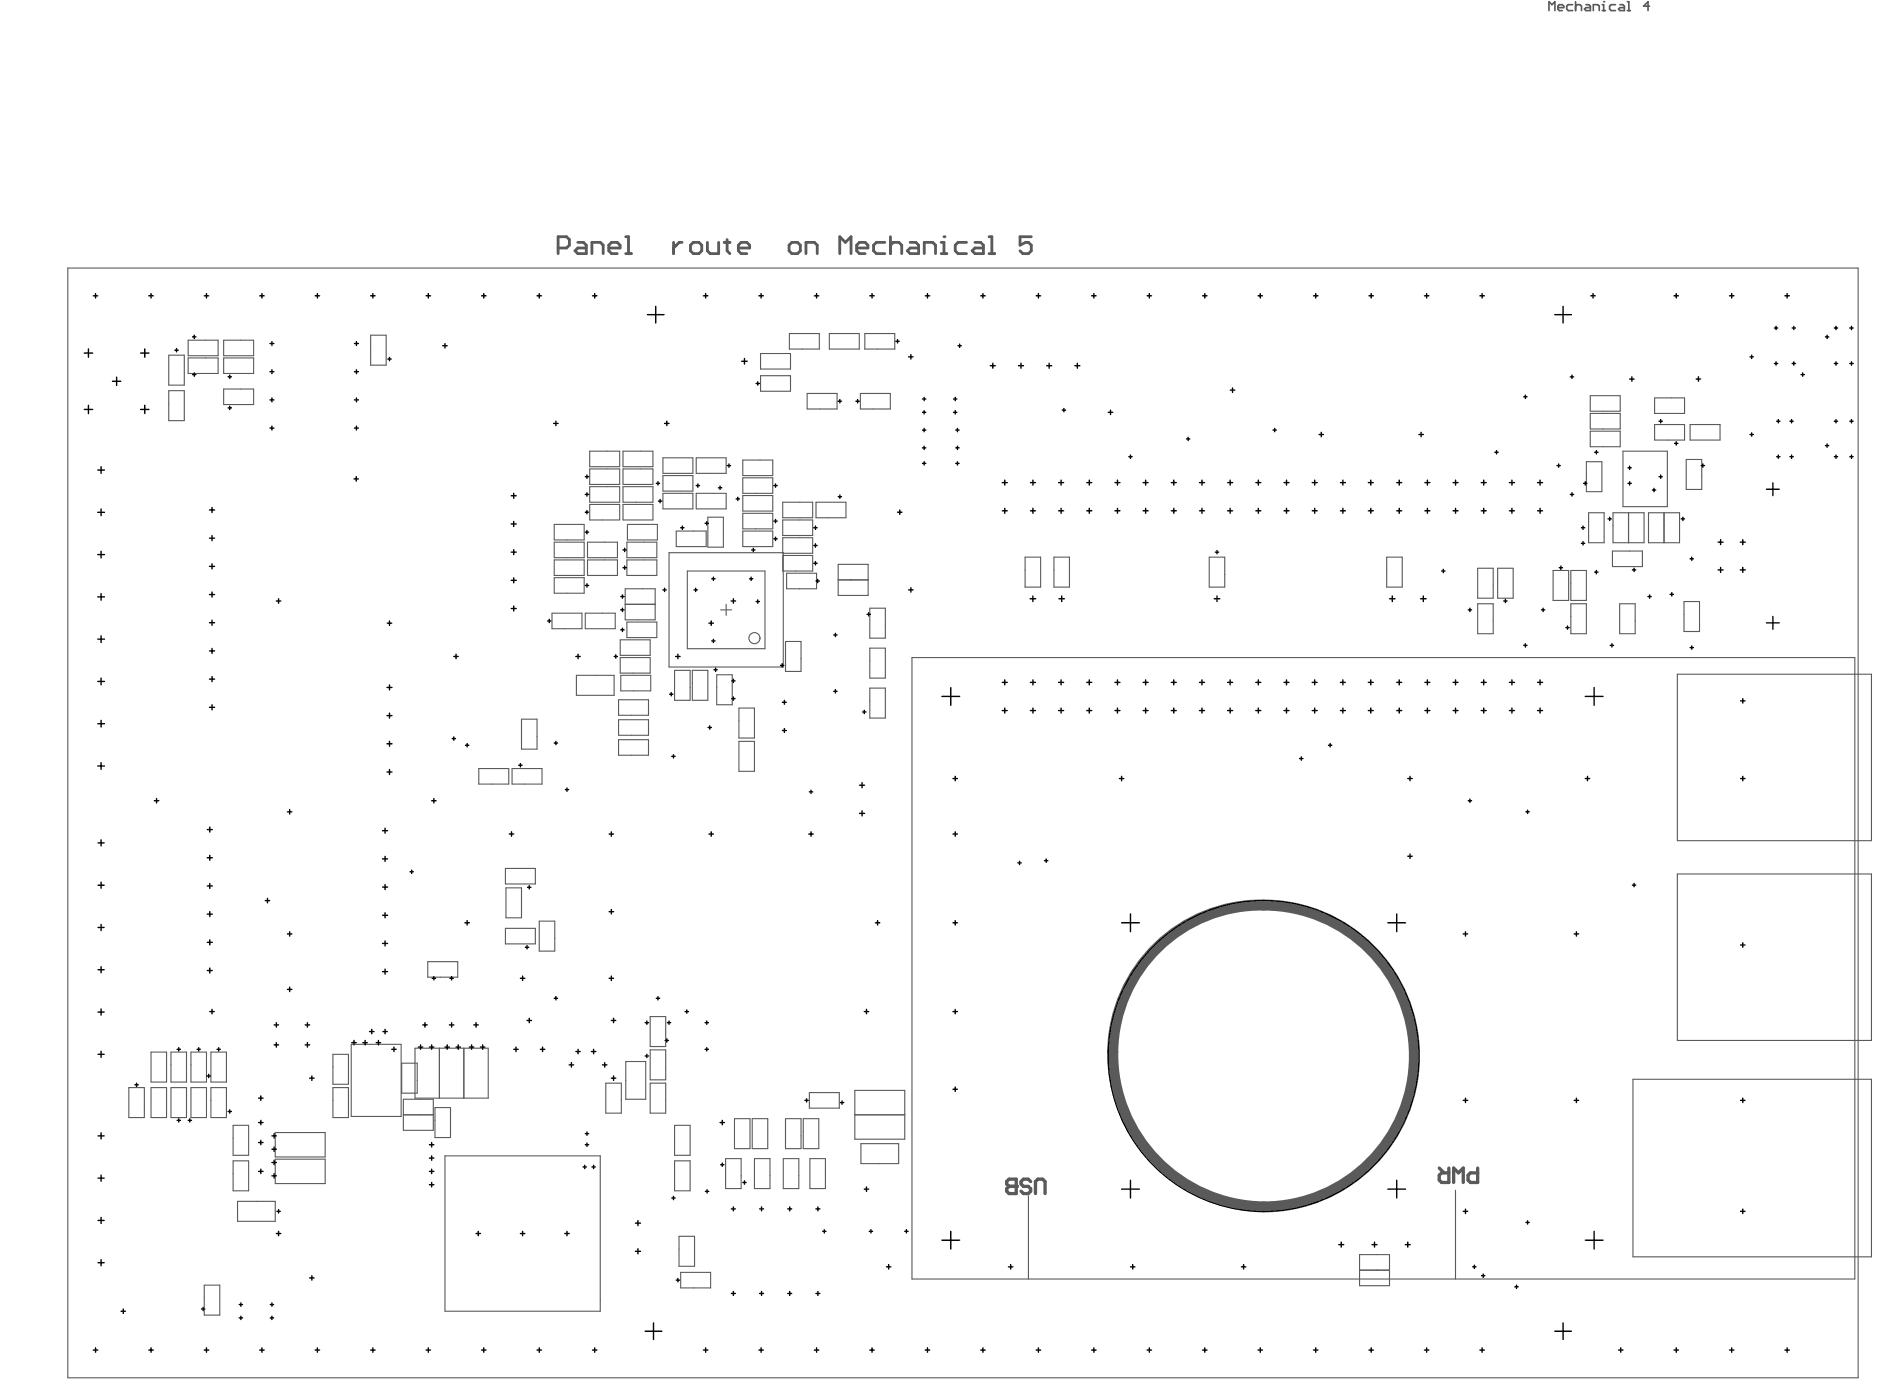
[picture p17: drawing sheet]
<svg xmlns="http://www.w3.org/2000/svg" width="567mm" height="416mm" viewBox="0 0 567 416" stroke-linecap="round" stroke-linejoin="round" font-family="sans-serif">
<g fill="none" stroke="#5a5a5a" stroke-width=".33">
<path d="M20.3 80.4h537.1v332.7h-537.1zM50.6 106.5h4.7v9h-4.7zM50.6 117.1h4.7v9h-4.7zM56.4 102h9v4.7h-9zM56.4 107.3h9v4.7h-9zM67.1 102h9v4.7h-9zM67.1 107.3h9v4.7h-9zM67.1 116.6h9v4.7h-9zM111.2 100.5h4.6v9h-4.6zM228.1 106h9v4.7h-9zM228.1 112.7h9v4.6h-9zM236.8 100h9v4.7h-9z"/>
<path d="M242.1 118h9v4.6h-9zM248.8 100h8.9v4.7h-8.9zM258.1 118h9v4.6h-9zM259.4 100h9v4.7h-9zM477 118.6h9v4.7h-9zM496.3 119.3h9v4.7h-9zM176.9 135.3h9v4.6h-9zM186.9 135.3h9v4.6h-9zM198.8 137.3h9v4.6h-9zM208.8 137.3h9v4.6h-9zM222.8 137.9h9v4.7h-9zM475.8 138.4h4.7v9h-4.7z"/>
<path d="M477 124h9v4.6h-9zM477 129.3h9v4.6h-9zM486.8 135.3h13.3v16.6h-13.3zM496.3 127.3h9v4.6h-9zM505.8 137.8h4.6v9h-4.6zM507 127.3h8.9v4.6h-8.9zM166.2 157.2h9v4.7h-9zM176.9 151.2h9v4.7h-9zM176.9 145.9h9v4.7h-9zM176.9 140.6h9v4.7h-9zM186.9 151.2h9v4.7h-9zM186.9 145.9h9v4.7h-9z"/>
<path d="M186.9 140.6h9v4.7h-9zM188.2 157.2h9v4.7h-9zM198.8 147.9h9v4.7h-9zM198.8 142.6h9v4.7h-9zM202.8 159.2h9v4.7h-9zM208.8 147.9h9v4.7h-9zM212.3 155.1h4.7v9h-4.7zM222.8 143.3h9v4.6h-9zM222.8 148.6h9v4.6h-9zM222.8 153.9h9v4.7h-9zM222.8 159.2h9v4.7h-9zM234.8 155.9h9v4.7h-9z"/>
<path d="M234.8 150.6h9v4.6h-9zM244.8 150.6h8.9v4.6h-8.9zM476.5 153.7h4.7v9h-4.7zM483.8 153.7h9.3v9h-9.3zM488.5 153.7v9M494.5 153.7h9.3v9h-9.3zM499.1 153.7v9M166.2 162.6h9v4.6h-9zM166.2 167.9h9v4.6h-9zM166.2 173.2h9v4.7h-9zM176.2 167.9h9v4.6h-9zM176.2 162.6h9v4.6h-9z"/>
<path d="M187.5 176.5h9v9.4h-9zM188 167.9h9v4.6h-9zM188 162.6h9v4.6h-9zM200.7 165.7h34.2v34.3h-34.2zM206.2 171.2h23.3v23.3h-23.3zM234.8 161.2h9v4.7h-9zM234.8 166.6h9v4.6h-9zM235.9 171.9h9v4.6h-9zM251.4 173.9h9M251.4 169.2h9v9.3h-9zM307.5 167.1h4.6v8.9h-4.6zM316.1 167.1h4.7v8.9h-4.7z"/>
<path d="M362.7 167.1h4.7v8.9h-4.7zM416 167.1h4.6v8.9h-4.6zM443.2 170.4h4.7v9h-4.7zM449.2 170.4h4.7v9h-4.7zM465.9 171h4.6v9h-4.6zM471.2 171h4.6v9h-4.6zM483.7 165.2h8.9v4.7h-8.9zM165.6 183.9h9v4.6h-9zM175.6 183.9h8.9v4.6h-8.9zM186 191.8h9v4.7h-9zM186 197.2h9v4.6h-9zM187.5 181.2h9"/>
<path d="M188 186.5h9v4.7h-9zM216.2 182.9h3.3M217.8 181.2v3.3M235.6 192.3h4.7v9h-4.7zM260.9 182.4h4.7v8.9h-4.7zM260.9 194.3h4.7v9h-4.7zM443.2 181h4.7v9h-4.7zM471.2 181h4.6v9h-4.6zM485.8 181h4.7v9h-4.7zM505.1 180.4h4.7v8.9h-4.7zM156.4 215.6h4.7v9h-4.7zM172.9 202.5h11.3v6h-11.3z"/>
<path d="M185.5 215.8h9v4.7h-9zM185.5 209.8h9v4.7h-9zM186.2 202.5h9v4.6h-9zM202.3 201h4.7v9h-4.7zM207.7 201h4.6v9h-4.6zM215 202.3h4.6v9h-4.6zM221.6 212.3h4.7v9h-4.7zM260.9 206.3h4.7v9h-4.7zM143.6 230.4h9v4.7h-9zM153.6 230.4h9v4.7h-9zM185.5 221.8h9v4.6h-9zM221.6 222.3h4.7v9h-4.7z"/>
<path d="M151.6 260.4h9v4.6h-9zM151.6 278.4h9v4.6h-9zM151.8 266.2h4.6v9h-4.6zM161.8 276.2h4.6v9h-4.6zM128.3 288.3h9v4.7h-9zM45.3 315.5h4.7v8.9h-4.7zM51.3 315.5h4.6v8.9h-4.6zM57.3 315.5h4.6v8.9h-4.6zM63.3 315.5h4.6v8.9h-4.6zM99.9 316.1h4.6v9h-4.6zM105.4 313.1h14.9v21.7h-14.9zM120.5 318.8h4.7v9h-4.7z"/>
<path d="M124.5 314.3h21.9v15h-21.9zM131.8 314.3v15M139.1 314.3v15M187.7 318.3h6v11.3h-6zM195 304.8h4.7v9h-4.7zM195 314.8h4.7v9h-4.7zM38.6 326.1h4.7v9h-4.7zM45.3 326.1h4.7v9h-4.7zM51.3 326.1h4.6v9h-4.6zM57.3 326.1h4.6v9h-4.6zM63.3 326.1h4.6v9h-4.6zM69.9 337.4h4.7v9h-4.7z"/>
<path d="M82.6 339.6h14.9v7.3h-14.9zM99.9 326.1h4.6v9h-4.6zM121 329.6h9v9.3h-9zM121 334.3h9M130.5 332.1h4.6v9h-4.6zM181.7 324.8h4.7v9h-4.7zM195 324.8h4.7v9h-4.7zM202.3 337.4h4.7v9h-4.7zM220.3 335.4h4.7v9h-4.7zM225.6 335.4h4.7v9h-4.7zM235.6 335.4h4.7v9h-4.7zM240.9 335.4h4.7v9h-4.7z"/>
<path d="M242.8 327.6h9v4.7h-9zM256.4 326.9h15v14.7h-15zM256.4 334.3h15M69.9 348.1h4.7v8.9h-4.7zM82.6 347.6h14.9v7.3h-14.9zM133.5 346.6h46.6v46.6h-46.6zM202.3 348.1h4.7v8.9h-4.7zM217.6 347.4h4.7v9h-4.7zM226.3 347.4h4.7v9h-4.7zM234.9 347.4h4.7v9h-4.7zM242.9 347.4h4.7v9h-4.7zM258.2 342.9h11.4v6h-11.4z"/>
<path d="M71.2 360.2h11.4v6h-11.4zM203.7 370.7h4.6v9h-4.6zM407.8 376.2h9v9.3h-9zM61.3 385.3h4.6v9h-4.6zM204.2 381.5h9v4.7h-9zM407.8 380.8h9"/>
<circle cx="226.3" cy="191.3" r="1.66"/>
</g>
<path d="M347.3 284a45.4 45.4 0 0 1 65.8 2.9 45.4 45.4 0 0 1-6.4 65.5 45.3 45.3 0 0 1-72.1-27.8 44.7 44.7 0 0 1 12.7-40.6z" fill="none" stroke="#5a5a5a" stroke-width="3.3"/>
<g fill="none" stroke="#5a5a5a" stroke-width=".84">
<path d="M167.4 74.4h2.5l.9-.9v-1.7l-.9-.8h-2.5v5M173.3 72.7h1.7l.9 .8v2.5h-2.6l-.8-.8 .8-.8h2.6M177.5 76v-3.3h2.6l.8 .8v2.5M182.6 74.4h3.4v-.9l-.9-.8h-1.6l-.9 .8v1.7l.9 .8h1.6M187.7 71h.8v5M187.7 76h1.7M202 72.7v3.3M204.6 72.7h-.9l-1.7 1.7M208 72.7h1.6l.9 .8v1.7l-.9 .8h-1.6l-.9-.8v-1.7zM212.2 72.7v2.5l.8 .8h2.6v-3.3M217.3 72.7h1.6M218.1 71.8v3.4l.8 .8"/>
<path d="M221.5 74.4h3.4v-.9l-.9-.8h-1.7l-.8 .8v1.7l.8 .8h1.7M237.5 72.7h1.7l.9 .8v1.7l-.9 .8h-1.7l-.8-.8v-1.7zM241.8 76v-3.3h2.5l.8 .8v2.5M251.9 76v-5l1.7 1.7 1.7-1.7v5M257 74.4h3.3v-.9l-.8-.8h-1.7l-.8 .8v1.7l.8 .8h1.7M265.4 72.7h-2.5l-.9 .8v1.7l.9 .8h2.5M267.1 73.5l.8-.8h1.7l.9 .8v2.5M267.1 71v5M273 72.7h1.7l.8 .8v2.5h-2.5l-.8-.8 .8-.8h2.5M277.2 76v-3.3h2.6l.8 .8v2.5M282.3 72.7h.9v3.3M282.3 76h1.7"/>
</g>
<circle cx="283.2" cy="71" r=".42" fill="#5a5a5a"/>
<path d="M289.9 72.7h-2.5l-.9 .8v1.7l.9 .8h2.5M292.4 72.7h1.7l.9 .8v2.5h-2.6l-.8-.8 .8-.8h2.6M296.7 76h1.7M296.7 71h.8v5M309.3 71h-3.3v2.5l1.7-.8h.8l.8 .8v1.7l-.8 .8h-1.7l-.8-.8" fill="none" stroke="#5a5a5a" stroke-width=".84"/>
<path d="M464.6 3.2v-2.7l.9 .9 .9-.9v2.7M467.3 2.3h1.8v-.5l-.5-.4h-.9l-.4 .4v.9l.4 .5h.9M471.7 1.4h-1.3l-.5 .4v.9l.5 .5h1.3M472.6 1.8l.4-.4h.9l.5 .4v1.4M472.6 .5v2.7M475.7 1.4h.9l.4 .4v1.4h-1.3l-.4-.5 .4-.4h1.3M477.9 3.2v-1.8h1.4l.4 .4v1.4M480.6 3.2h.9M480.6 1.4h.4v1.8" fill="none" stroke="#5a5a5a" stroke-width=".5"/>
<circle cx="481" cy=".5" r=".25" fill="#5a5a5a"/>
<path d="M484.6 1.4h-1.4l-.4 .4v.9l.4 .5h1.4M485.9 1.4h.9l.4 .4v1.4h-1.3l-.4-.5 .4-.4h1.3M488.1 3.2h.9M488.1 .5h.5v2.7M494.8 1.8h-1.8l1.3-1.3v2.7" fill="none" stroke="#5a5a5a" stroke-width=".5"/>
<path d="M273.5 197.2h282.9v186.3h-282.9zM503.1 202.2h58.3v49.9h-58.3zM503.1 262.1h58.3v49.9h-58.3zM489.8 323.6h71.6v53.2h-71.6zM308.5 358.5v25M436.6 356.9v26.6" fill="none" stroke="#5a5a5a" stroke-width=".33"/>
<path d="M304.8 355.7h-2.1l-.8-.7v-.7l.8-.7h2.1v4.3M309.1 354.3l-.7-.7h-1.4l-.7 .7v.7l.7 .7h1.4l.7 .7v.8l-.7 .7h-1.4l-.7-.7M310.6 357.9v-3.6l.7-.7h1.5l.7 .7v3.6" fill="none" stroke="#5a5a5a" stroke-width=".99"/>
<circle cx="304.8" cy="355.7" r=".5" fill="#5a5a5a"/>
<path d="M304.8 355.7h-2.1l-.8 .7v.8l.8 .7h2.1M431.7 350.2l1.4 1.5M434.6 350.2v4.4h-2.2l-.7-.8v-1.4l.7-.7h2.2M436 354.6v-4.4l1.5 1.5 1.4-1.5v4.4M443.2 350.2v4.4h-2.1l-.7-.8v-1.4l.7-.7h2.1" fill="none" stroke="#5a5a5a" stroke-width=".99"/>
<circle cx="379" cy="316.6" r="46.6" fill="none" stroke="#000" stroke-width=".3"/>
<g fill="none" stroke="#000" stroke-width=".42">
<path d="M28 88.7h1.3M28.7 88v1.4M44.6 88.7h1.4M45.3 88v1.4M61.3 88.7h1.3M61.9 88v1.4M77.9 88.7h1.3M78.6 88v1.4M94.5 88.7h1.4M95.2 88v1.4M111.2 88.7h1.3M111.8 88v1.4"/>
<path d="M127.8 88.7h1.3M128.5 88v1.4M144.4 88.7h1.4M145.1 88v1.4M161.1 88.7h1.3M161.8 88v1.4M177.7 88.7h1.4M178.4 88v1.4M194.2 94.3h5M196.7 91.9v4.9M211 88.7h1.3M211.7 88v1.4"/>
<path d="M227.6 88.7h1.4M228.3 88v1.4M244.3 88.7h1.3M244.9 88v1.4M260.9 88.7h1.3M261.6 88v1.4M277.5 88.7h1.4M278.2 88v1.4M294.2 88.7h1.3M294.8 88v1.4M310.8 88.7h1.3M311.5 88v1.4"/>
<path d="M327.4 88.7h1.4M328.1 88v1.4M344.1 88.7h1.3M344.7 88v1.4M360.7 88.7h1.4M361.4 88v1.4M377.4 88.7h1.3M378 88v1.4M394 88.7h1.3M394.7 88v1.4M410.6 88.7h1.4M411.3 88v1.4"/>
<path d="M427.3 88.7h1.3M427.9 88v1.4M443.9 88.7h1.3M444.6 88v1.4M466.4 94.3h4.9M468.9 91.9v4.9M477.2 88.7h1.3M477.8 88v1.4M502.1 88.7h1.4M502.8 88v1.4M518.8 88.7h1.3M519.4 88v1.4"/>
<path d="M532.2 98.3h1M532.7 97.8v1M535.4 88.7h1.3M536.1 88v1.4M537.6 98.3h1M538.1 97.8v1M550.2 98.3h1M550.7 97.8v1M554.9 98.3h1M555.4 97.8v1M25.3 105.9h2.5M26.5 104.6v2.5"/>
<path d="M33.7 114.3h2.5M35 113.1v2.5M42.2 105.9h2.5M43.4 104.6v2.5M52.4 105h1M52.9 104.5v1M57.8 101h1M57.8 112.3h1M58.3 100.5v1M58.3 111.8v1M68.4 113h1M68.9 112.5v1"/>
<path d="M81 111.5h1.2M81 103h1.2M81 119.9h1.2M81.6 102.4v1.2M81.6 110.9v1.1M81.6 119.3v1.2M106.3 111.5h1.2M106.3 103h1.2M106.3 119.9h1.2M106.9 102.4v1.2M106.9 110.9v1.1M106.9 119.3v1.2"/>
<path d="M116.3 107.7h1M116.8 107.2v1M132.8 103.7h1.3M133.5 103v1.3M222.5 108.3h1.6M223.3 107.5v1.7M226.8 115h1M227.3 114.5v1M251.9 119.8v1M257.2 119.8v1M268.7 102.3h1M269.2 101.8v1"/>
<path d="M272.5 107h1.4M273.2 106.3v1.4M276.7 119.6h1M277.2 119.1v1M286 119.6h1M286.5 119.1v1M287.4 103.7h1M287.9 103.2v1M297.1 109.7h1.4M297.8 108.9v1.5M305.5 109.7h1.5M306.3 108.9v1.5"/>
<path d="M314 109.7h1.5M314.7 108.9v1.5M322.4 109.7h1.5M323.2 108.9v1.5M369 117h1.4M369.7 116.3v1.3M457 119h1M457.5 118.5v1M471 113h1M471.5 112.5v1M488.8 113.6h1.3M489.5 113v1.3"/>
<path d="M508.8 113.6h1.3M509.4 113v1.3M524.9 107h1M525.4 106.5v1M532.2 109h1M532.7 108.5v1M537.6 109h1M538.1 108.5v1M540.2 112.3h1M540.7 111.8v1M547.5 101h1M548 100.5v1"/>
<path d="M550.2 109h1M550.7 108.5v1M554.9 109h1M555.4 108.5v1M25.3 122.8h2.5M26.5 121.5v2.5M30.3 139.9v2M42.2 122.8h2.5M43.4 121.5v2.5M68.4 122.3h1M68.9 121.8v1M81 128.4h1.2"/>
<path d="M81.6 127.8v1.1M106.3 128.4h1.2M106.9 127.8v1.1M166.1 127h1.3M166.7 126.3v1.3M199.3 127h1.4M200 126.3v1.3M218.1 139.6h1M218.6 139.1v1M251.4 120.3h1M256.7 120.3h1M276.7 138.9h1"/>
<path d="M276.7 134.3h1M276.7 129h1M276.7 123.6h1M277.2 123.1v1M277.2 128.5v1M277.2 133.8v1M277.2 138.4v1M286 123.6h1M286.5 123.1v1M286.7 138.9h1M286.7 134.3h1M286.7 129h1"/>
<path d="M287.2 128.5v1M287.2 133.8v1M287.2 138.4v1M318.6 123h1M319.1 122.5v1M332.4 123.6h1.4M333.1 123v1.3M338.6 136.9h1M339.1 136.4v1M355.9 131.6h1M356.4 131.1v1M381.8 129h1"/>
<path d="M382.3 128.5v1M395.7 130.3h1.3M396.3 129.6v1.4M425.6 130.3h1.3M426.3 129.6v1.4M448.4 135.6h1M448.9 135.1v1M467 139.6h1M467.5 139.1v1M478.3 135.6h1M478.8 135.1v1M488.8 139.8v1"/>
<path d="M497.6 126.3h1M498.1 125.8v1M502.3 132.9h1M502.8 132.4v1M510.3 139.6h1M510.8 139.1v1M524.9 130.3h1M525.4 129.8v1M532.9 136.9h1M532.9 126.3h1M533.4 125.8v1M533.4 136.4v1"/>
<path d="M536.9 136.9h1M536.9 126.3h1M537.4 125.8v1M537.4 136.4v1M547.5 133.6h1M548 133.1v1M550.2 136.9h1M550.2 126.3h1M550.7 125.8v1M550.7 136.4v1M554.9 136.9h1M554.9 126.3h1"/>
<path d="M555.4 125.8v1M555.4 136.4v1M29.3 153.6h2M29.3 140.9h2M30.3 152.6v2M62.8 152.9h1.6M63.6 152.2v1.5M106.2 143.6h1.3M106.9 142.9v1.4M153.3 157.1h1.5M153.3 148.7h1.5M154.1 147.9v1.5"/>
<path d="M154.1 156.4v1.5M175.6 148.3h1M175.6 142.9h1M175.6 159.6h1M175.6 153.6h1M176.1 142.4v1M176.1 147.8v1M176.1 153.1v1M176.1 159.1v1M196.9 144.9h1M197.4 144.4v1M197.5 150.3h1"/>
<path d="M198 149.8v.9M204.2 158.2h1M204.7 157.7v1M208.8 145.6h1M209.3 145.1v1M211.5 156.9h1M212 156.4v1M215.5 146.3h1M216 145.8v1M220.8 149.6h1M221.3 149.1v1M232.1 156.2h1"/>
<path d="M232.1 145.6h1M232.6 145.1v1M232.6 155.7v1M244.1 158.2h1M244.6 157.7v1M251.4 148.9h1M251.9 148.4v1M269.2 153.6h1.4M269.9 152.9v1.3M300.6 153.2h1.5M300.6 144.7h1.5M301.4 144v1.5"/>
<path d="M301.4 152.4v1.5M309.1 153.2h1.5M309.1 144.7h1.5M309.8 144v1.5M309.8 152.4v1.5M317.5 153.2h1.5M317.5 144.7h1.5M318.3 144v1.5M318.3 152.4v1.5M326 153.2h1.5M326 144.7h1.5M326.7 144v1.5"/>
<path d="M326.7 152.4v1.5M334.4 153.2h1.5M334.4 144.7h1.5M335.2 144v1.5M335.2 152.4v1.5M342.9 153.2h1.5M342.9 144.7h1.5M343.6 144v1.5M343.6 152.4v1.5M351.3 153.2h1.5M351.3 144.7h1.5M352.1 144v1.5"/>
<path d="M352.1 152.4v1.5M359.8 153.2h1.5M359.8 144.7h1.5M360.5 144v1.5M360.5 152.4v1.5M368.2 153.2h1.5M368.2 144.7h1.5M369 144v1.5M369 152.4v1.5M376.7 153.2h1.5M376.7 144.7h1.5M377.4 144v1.5"/>
<path d="M377.4 152.4v1.5M385.1 153.2h1.5M385.1 144.7h1.5M385.9 144v1.5M385.9 152.4v1.5M393.6 153.2h1.5M393.6 144.7h1.5M394.3 144v1.5M394.3 152.4v1.5M402 153.2h1.5M402 144.7h1.5M402.8 144v1.5"/>
<path d="M402.8 152.4v1.5M410.4 153.2h1.5M410.4 144.7h1.5M411.2 144v1.5M411.2 152.4v1.5M419 153.2h1.4M419 144.7h1.4M419.7 144v1.5M419.7 152.4v1.5M427.4 153.2h1.5M427.4 144.7h1.5M428.2 144v1.5"/>
<path d="M428.2 152.4v1.5M435.9 153.2h1.5M435.9 144.7h1.5M436.6 144v1.5M436.6 152.4v1.5M444.3 153.2h1.5M444.3 144.7h1.5M445.1 144v1.5M445.1 152.4v1.5M452.8 153.2h1.5M452.8 144.7h1.5M453.5 144v1.5"/>
<path d="M453.5 152.4v1.5M461.2 153.2h1.5M461.2 144.7h1.5M462 144v1.5M462 152.4v1.5M471 148.3h1M471.5 147.8v1M474.3 158.2h1M474.8 157.7v1M475 144.9h1M475.5 144.4v1M482.3 155.6h1"/>
<path d="M482.8 155.1v1M488.3 140.3h1M488.3 144.9h1M488.8 144.4v1M495.6 146.9h1M496.1 146.4v1M497.6 142.9h1M498.1 142.4v1M504.3 155.6h1M504.8 155.1v1M529.9 146.7h3.8M531.8 144.8v3.8"/>
<path d="M29.3 179h2M29.3 166.3h2M30.3 165.3v2M30.3 178v2M62.8 161.4h1.6M62.8 178.3h1.6M62.8 169.8h1.6M63.6 160.6v1.5M63.6 169.1v1.5M63.6 177.5v1.5M83.6 179.5v1.4M153.3 165.6h1.5"/>
<path d="M153.3 174h1.5M154.1 164.8v1.5M154.1 173.3v1.5M175.6 175.5h1M176.1 175v1M186.2 178.9h1M186.7 178.4v1M186.9 170.2h1M186.9 164.9h1M187.4 164.4v1M187.4 169.7v1M198.8 176.9h1"/>
<path d="M199.3 176.4v1M208.2 176.9h1M208.7 176.4v1M213.5 173.5h1M214 173v1M220 179.5v1.4M224.8 173.5h1M225.3 173v1M225.5 164.9h1M226 164.4v1M227.3 179.9v1M232.1 161.6h1"/>
<path d="M232.6 161.1v1M244.1 163.6h1M244.1 168.9h1M244.6 163.1v1M244.6 168.4v1M244.8 174.2h1M245.3 173.7v1M272.5 176.9h1.4M273.2 176.2v1.3M309 179.5h1.6M309.8 178.7v1.7M317.6 179.5h1.7"/>
<path d="M318.5 178.7v1.7M364.2 179.5h1.7M364.5 165.6h1M365 165.1v1M365 178.7v1.7M416.8 179.5h1.6M417.6 178.7v1.7M426.1 179.5h1.7M426.9 178.7v1.7M432.4 171.2h1M432.9 170.7v1M451.6 179.7v1"/>
<path d="M467.7 170.2h1M468.2 169.7v1M474.3 162.9h1M474.8 162.4v1M478.3 171.5h1M478.8 171v1M489.7 170.9h.9M490.1 170.4v1M494.3 178.9h1M494.8 178.4v1M501 178.2h1M501.5 177.7v1"/>
<path d="M507 167.6h1M507.5 167.1v1M515.4 170.9h1.5M515.4 162.6h1.5M516.1 161.8v1.5M516.1 170.1v1.5M522 170.9h1.5M522 162.6h1.5M522.8 161.8v1.5M522.8 170.1v1.5M29.3 191.6h2M30.3 190.6v2"/>
<path d="M62.8 186.7h1.6M62.8 195.2h1.6M63.6 186v1.5M63.6 194.4v1.5M82.9 180.2h1.3M116.2 186.9h1.3M116.8 186.2v1.3M136.1 196.8h1.4M136.8 196.2v1.3M153.3 182.5h1.5M154.1 181.7v1.5M164.2 186.2h1"/>
<path d="M164.7 185.7v1M172.7 196.8h1.4M173.4 196.2v1.3M184.2 196.8h1M184.7 196.3v1M186.2 182.9h1M186.2 188.8h1M186.7 182.4v1M186.7 188.3v1M202.7 196.8h1.3M203.3 196.2v1.3M212.7 186.9h1.3"/>
<path d="M213.3 186.2v1.3M213.5 192.2h1M214 191.7v1M219.3 180.2h1.3M226.8 180.4h1M234.1 199.5h1M234.6 199v1M250.1 190.4h1M250.6 189.9v1M260.1 184.2h1M260.6 183.7v1M440.4 182.9h1"/>
<path d="M440.9 182.4v1M451.1 180.2h1M457 193.5h1M457.5 193v1M462.4 182.9h1M462.9 182.4v1M469.7 188.2h1M470.2 187.7v1M483 193.5h1M483.5 193v1M507 194.2h1M507.5 193.7v1"/>
<path d="M529.9 186.8h3.8M531.8 184.8v3.9M29.3 217h2M29.3 204.3h2M30.3 203.3v2M30.3 216v2M62.8 212.1h1.6M62.8 203.6h1.6M63.6 202.9v1.5M63.6 211.3v1.5M116.1 214.6h1.5M116.1 206.1h1.5"/>
<path d="M116.8 205.4v1.5M116.8 213.8v1.5M200.8 208.1h1M201.3 207.6v1M212.4 218.1h1M212.9 217.6v1M214.2 200.8h1M214.7 200.3v1M219.5 209.5h1M219.5 204.2h1M220 203.7v1M220 209v1"/>
<path d="M234.7 219h1.2M234.7 210.6h1.2M235.3 210v1.2M235.3 218.4v1.2M250.1 207.3h1M250.6 206.8v1M258.7 213.5h1M259.2 213v1M282.5 208.8h5.4M285.2 206.2v5.3M300.6 213.1h1.5M300.6 204.6h1.5"/>
<path d="M301.4 203.9v1.5M301.4 212.3v1.5M309.1 213.1h1.5M309.1 204.6h1.5M309.8 203.9v1.5M309.8 212.3v1.5M317.5 213.1h1.5M317.5 204.6h1.5M318.3 203.9v1.5M318.3 212.3v1.5M326 213.1h1.5M326 204.6h1.5"/>
<path d="M326.7 203.9v1.5M326.7 212.3v1.5M334.4 213.1h1.5M334.4 204.6h1.5M335.2 203.9v1.5M335.2 212.3v1.5M342.9 213.1h1.5M342.9 204.6h1.5M343.6 203.9v1.5M343.6 212.3v1.5M351.3 213.1h1.5M351.3 204.6h1.5"/>
<path d="M352.1 203.9v1.5M352.1 212.3v1.5M359.8 213.1h1.5M359.8 204.6h1.5M360.5 203.9v1.5M360.5 212.3v1.5M368.2 213.1h1.5M368.2 204.6h1.5M369 203.9v1.5M369 212.3v1.5M376.7 213.1h1.5M376.7 204.6h1.5"/>
<path d="M377.4 203.9v1.5M377.4 212.3v1.5M385.1 213.1h1.5M385.1 204.6h1.5M385.9 203.9v1.5M385.9 212.3v1.5M393.6 213.1h1.5M393.6 204.6h1.5M394.3 203.9v1.5M394.3 212.3v1.5M402 213.1h1.5M402 204.6h1.5"/>
<path d="M402.8 203.9v1.5M402.8 212.3v1.5M410.4 213.1h1.5M410.4 204.6h1.5M411.2 203.9v1.5M411.2 212.3v1.5M418.9 213.1h1.5M418.9 204.6h1.5M419.7 203.9v1.5M419.7 212.3v1.5M427.4 213.1h1.5M427.4 204.6h1.5"/>
<path d="M428.1 203.9v1.5M428.1 212.3v1.5M435.9 213.1h1.4M435.9 204.6h1.4M436.6 203.9v1.5M436.6 212.3v1.5M444.3 213.1h1.5M444.3 204.6h1.5M445.1 203.9v1.5M445.1 212.3v1.5M452.8 213.1h1.5M452.8 204.6h1.5"/>
<path d="M453.5 203.9v1.5M453.5 212.3v1.5M461.2 213.1h1.5M461.2 204.6h1.5M462 203.9v1.5M462 212.3v1.5M475.5 208.8h5.3M478.2 206.2v5.3M522.1 210.1h1.3M522.8 209.5v1.3M29.3 229.7h2M30.3 228.7v2"/>
<path d="M47 239.4v1.4M116.1 223h1.5M116.1 231.5h1.5M116.8 222.3v1.5M116.8 230.7v1.5M130.1 239.4v1.4M135.6 221.5h1M136.1 221v1M139.6 223.5h1M140.1 223v1M155.6 229.4h1M156.1 228.9v1"/>
<path d="M166.2 222.8h1M166.7 222.3v1M169.6 236.8h1M170.1 236.3v1M201.5 226.8h1M202 226.3v1M242.8 237.4h1M243.3 236.9v1M257.8 235.4h1.5M258.6 234.7v1.5M285.9 233.4h1.3M286.5 232.8v1.3"/>
<path d="M335.8 233.4h1.3M336.4 232.8v1.3M389.8 227.4h1M390.3 226.9v1M398.5 223.5h1M399 223v1M422.3 233.4h1.3M422.9 232.8v1.3M440.9 239.6v1M475.5 233.4h1.3M476.2 232.8v1.3M522.1 233.4h1.3"/>
<path d="M522.8 232.8v1.3M29.4 252.7h1.8M30.3 251.8v1.8M46.3 240.1h1.3M62.2 248.7h1.5M62.2 257.2h1.5M62.9 248v1.5M62.9 256.4v1.5M86.2 243.4h1.4M86.9 242.8v1.3M114.8 249.1h1.4M114.8 257.5h1.4"/>
<path d="M115.5 248.3v1.5M115.5 256.8v1.5M129.5 240.1h1.3M152.8 250.1h1.3M153.4 249.4v1.3M182.7 250.1h1.3M183.4 249.4v1.3M212.7 250.1h1.3M213.3 249.4v1.3M242.6 250.1h1.3M243.3 249.4v1.3M257.8 243.9h1.5"/>
<path d="M258.6 243.1v1.5M285.9 250.1h1.3M286.5 249.4v1.3M305.3 258.7h1M305.8 258.2v1M313.3 258.1h1M313.8 257.6v1M422.3 256.7h1.3M422.9 256.1v1.3M440.4 240.1h1M457.7 243.4h1M458.2 242.9v1"/>
<path d="M29.4 265.4h1.8M29.4 278.1h1.8M30.3 264.5v1.8M30.3 277.2v1.8M62.2 274.1h1.5M62.2 265.6h1.5M62.9 264.9v1.5M62.9 273.3v1.5M79.6 270h1.3M80.2 269.4v1.3M86.9 279.4v1.3M114.8 266h1.4"/>
<path d="M114.8 274.4h1.4M115.5 265.2v1.5M115.5 273.7v1.5M123 261.4h1M123.5 260.9v1M139.5 276.7h1.3M140.1 276v1.4M158.3 266h1M158.8 265.5v1M182.7 273.4h1.3M183.4 272.7v1.3M262.6 276.7h1.3"/>
<path d="M263.2 276v1.4M285.9 276.7h1.3M286.5 276v1.4M336.4 276.7h5.4M339.1 274v5.4M416.3 276.7h5.3M418.9 274v5.4M439.6 279.4v1.3M472.8 279.4v1.3M489.7 265.4h.9M490.1 264.9v1M29.4 290.8h1.8"/>
<path d="M30.3 289.9v1.8M62.2 291h1.5M62.2 282.5h1.5M62.9 281.8v1.5M62.9 290.3v1.4M86.2 280h1.4M86.2 296.7h1.4M86.9 296v1.3M114.8 282.9h1.4M114.8 291.3h1.4M115.5 282.1v1.5M115.5 290.6v1.5"/>
<path d="M129.6 293.3h1M130.1 292.8v1M135 293.3h1M135.5 292.8v1M156.1 293.3h1.3M156.8 292.7v1.3M157.6 284h1M158.1 283.5v1M166.2 299.3h1M166.7 298.8v1M182.7 293.3h1.3M183.4 292.7v1.3"/>
<path d="M196.9 299.3h1M197.4 298.8v1M438.9 280h1.3M472.2 280h1.3M522.1 283.3h1.3M522.8 282.7v1.3M29.4 316.1h1.8M29.4 303.4h1.8M30.3 302.5v1.9M30.3 315.2v1.8M53.1 314.6h1M53.6 314.1v1"/>
<path d="M59.1 314.6h1M59.6 314.1v1M62.9 303.3h1.4M63.6 302.6v1.4M65.1 314.6h1M65.6 314.1v1M82.2 307.3h1.4M82.2 313.3h1.4M82.9 306.6v1.4M82.9 312.6v1.4M91.5 307.3h1.4M91.5 313.3h1.4"/>
<path d="M92.2 306.6v1.4M92.2 312.6v1.4M105.5 312.6h1.4M106.2 312v1.3M108.8 312.6h1.4M109.5 312v1.3M110.8 309.3h1.4M111.5 308.6v1.4M112.8 312.6h1.4M113.5 312v1.3M114.8 309.3h1.4M115.5 308.6v1.4"/>
<path d="M117.5 314.6h1.3M118.2 314v1.3M125.5 314h1.3M126.1 313.3v1.3M126.8 307.3h1.3M127.5 306.6v1.4M128.8 314h1.3M129.5 313.3v1.3M133.5 314h1.3M134.1 313.3v1.3M134.8 307.3h1.3M135.5 306.6v1.4"/>
<path d="M136.8 314h1.3M137.5 313.3v1.3M140.8 314h1.3M141.5 313.3v1.3M142.1 307.3h1.3M142.8 306.6v1.4M144.1 314h1.3M144.8 313.3v1.3M154.1 314.6h1.3M154.8 314v1.3M158.1 306h1.3M158.8 305.3v1.3"/>
<path d="M162.1 314.6h1.3M162.7 314v1.3M170.7 319.3h1.4M171.4 318.6v1.3M172.7 315.3h1.4M173.4 314.6v1.4M177.4 315.3h1.3M178.1 314.6v1.4M180.7 319.3h1.3M181.4 318.6v1.3M183.4 306h1.3M184 305.3v1.3"/>
<path d="M193.5 306.6h1M193.5 316.6h1M194 306.1v1M194 316.1v1M199.5 312h1M200 311.5v1M200.2 306.6h1M200.7 306.1v1M205.5 303.3h1M206 302.8v1M211.5 314.6h1M211.5 306.6h1"/>
<path d="M212 306.1v1M212 314.1v1M259.2 303.3h1.4M259.9 302.6v1.4M285.9 303.3h1.3M286.5 302.6v1.4M30.3 339.7v1.8M40.5 325.3h1M41 324.8v1M53.1 335.9h1M53.6 335.4v1M56.4 335.9h1"/>
<path d="M56.9 335.4v1M62.1 322.6h1M62.6 322.1v1M68.4 333.3h1M68.9 332.8v1M77.6 329.3h1.3M77.6 336.6h1.3M78.2 328.6v1.3M78.2 335.9v1.3M82.2 339.9v1.3M92.9 323.3h1.3M93.5 322.6v1.3"/>
<path d="M175.6 339.9h1M176.1 339.4v1M183.4 323.3h1.3M184 322.6v1.3M216 336.6h1.3M216.6 335.9v1.3M241.4 329.9h1M241.9 329.4v1M252.1 330.6h1M252.6 330.1v1M285.9 326.6h1.3M286.5 325.9v1.4"/>
<path d="M438.9 329.9h1.3M439.6 329.3v1.3M472.2 329.9h1.3M472.8 329.3v1.3M522.1 329.9h1.3M522.8 329.3v1.3M29.4 340.6h1.8M29.4 353.3h1.8M30.3 352.3v1.9M77.6 351.2h1.3M77.6 342.6h1.3M78.2 341.9v1.3"/>
<path d="M78.2 350.6v1.3M81.6 352.6h1.3M81.6 348.6h1.3M81.6 344.6h1.3M81.6 340.6h1.3M82.2 343.9v1.3M82.2 347.9v1.3M82.2 351.9v1.3M128.8 343.2h1.3M128.8 351.2h1.3M128.8 347.2h1.3M128.8 355.2h1.3"/>
<path d="M129.5 342.6v1.3M129.5 346.6v1.3M129.5 350.6v1.3M129.5 354.6v1.3M174.9 349.9h1M175.4 349.4v1M175.6 343.2h1M176.1 342.7v1M177.6 349.9h1M178.1 349.4v1M201.5 359.2h1M202 358.7v1"/>
<path d="M211.6 357.2h1M212.1 356.7v1M216.2 349.2h.9M216.6 348.7v1M222.8 354.6h1M223.3 354.1v1M259.2 356.5h1.4M259.9 355.9v1.3M336.4 356.5h5.4M339.1 353.9v5.3M416.3 356.5h5.3M418.9 353.9v5.3"/>
<path d="M29.4 378.6h1.8M29.4 365.9h1.8M30.3 365v1.8M30.3 377.7v1.8M82.9 369.9h1.3M83.1 363.2h1M83.6 362.7v1M83.6 369.2v1.3M142.8 369.9h1.3M143.4 369.2v1.3M156.1 369.9h1.3M156.8 369.2v1.3"/>
<path d="M169.4 369.9h1.3M170.1 369.2v1.3M190.6 375.2h1.5M190.6 366.7h1.5M191.4 366v1.5M191.4 374.4v1.5M219.4 362.5h1.2M220 361.9v1.2M227.8 362.5h1.2M228.4 361.9v1.2M236.3 362.5h1.2M236.9 361.9v1.2"/>
<path d="M244.7 362.5h1.2M245.3 361.9v1.2M246.8 369.2h1M247.3 368.7v1M260.7 369.2h1M261.2 368.7v1M265.9 379.8h1.3M266.6 379.2v1.3M271.4 369.2h1M271.9 368.7v1M282.5 371.9h5.4M285.2 369.2v5.3"/>
<path d="M302.5 379.8h1.3M303.2 379.2v1.3M339.1 379.8h1.3M339.8 379.2v1.3M372.4 379.8h1.3M373 379.2v1.3M401.6 373.2h1.5M402.3 372.4v1.5M411.5 373.2h1.5M412.3 372.4v1.5M421.5 373.2h1.5M422.3 372.4v1.5"/>
<path d="M438.9 363.2h1.3M439.6 362.5v1.4M441.7 379.8h1M442.2 379.3v1M457.7 366.5h1M458.2 366v1M475.5 371.9h5.3M478.2 369.2v5.3M522.1 363.2h1.3M522.8 362.5v1.4M36.3 393.2h1.3M37 392.5v1.3"/>
<path d="M60.4 392.5h1M60.9 392v1M71.7 395.1h1M71.7 391.2h1M72.2 390.7v1M72.2 394.6v1M81.1 395.1h1M81.1 391.2h1M81.6 390.7v1M81.6 394.6v1M92.9 383.2h1.3M93.5 382.5v1.3"/>
<path d="M193.5 399.1h5M196 396.6v5M202.8 383.8h1M203.3 383.3v1M219.4 387.8h1.2M220 387.2v1.2M227.8 387.8h1.2M228.4 387.2v1.2M236.3 387.8h1.2M236.9 387.2v1.2M244.7 387.8h1.2M245.3 387.2v1.2"/>
<path d="M444.4 382.5h1M444.9 382v1M454.4 385.8h1M454.9 385.3v1M466.4 399.1h4.9M468.9 396.6v5M28 404.8h1.3M28.7 404.1v1.4M44.6 404.8h1.4M45.3 404.1v1.4M61.3 404.8h1.3M61.9 404.1v1.4"/>
<path d="M77.9 404.8h1.3M78.6 404.1v1.4M94.5 404.8h1.4M95.2 404.1v1.4M111.2 404.8h1.3M111.8 404.1v1.4M127.8 404.8h1.3M128.5 404.1v1.4M144.4 404.8h1.4M145.1 404.1v1.4M161.1 404.8h1.3M161.8 404.1v1.4"/>
<path d="M177.7 404.8h1.4M178.4 404.1v1.4M211 404.8h1.3M211.7 404.1v1.4M227.6 404.8h1.4M228.3 404.1v1.4M244.3 404.8h1.3M244.9 404.1v1.4M260.9 404.8h1.3M261.6 404.1v1.4M277.5 404.8h1.4M278.2 404.1v1.4"/>
<path d="M294.2 404.8h1.3M294.8 404.1v1.4M310.8 404.8h1.3M311.5 404.1v1.4M327.4 404.8h1.4M328.1 404.1v1.4M344.1 404.8h1.3M344.7 404.1v1.4M360.7 404.8h1.4M361.4 404.1v1.4M377.4 404.8h1.3M378 404.1v1.4"/>
<path d="M394 404.8h1.3M394.7 404.1v1.4M410.6 404.8h1.4M411.3 404.1v1.4M427.3 404.8h1.3M427.9 404.1v1.4M443.9 404.8h1.3M444.6 404.1v1.4M485.5 404.8h1.3M486.2 404.1v1.4M502.1 404.8h1.4M502.8 404.1v1.4"/>
<path d="M518.8 404.8h1.3M519.4 404.1v1.4M535.4 404.8h1.3M536.1 404.1v1.4"/>
</g>
</svg>
